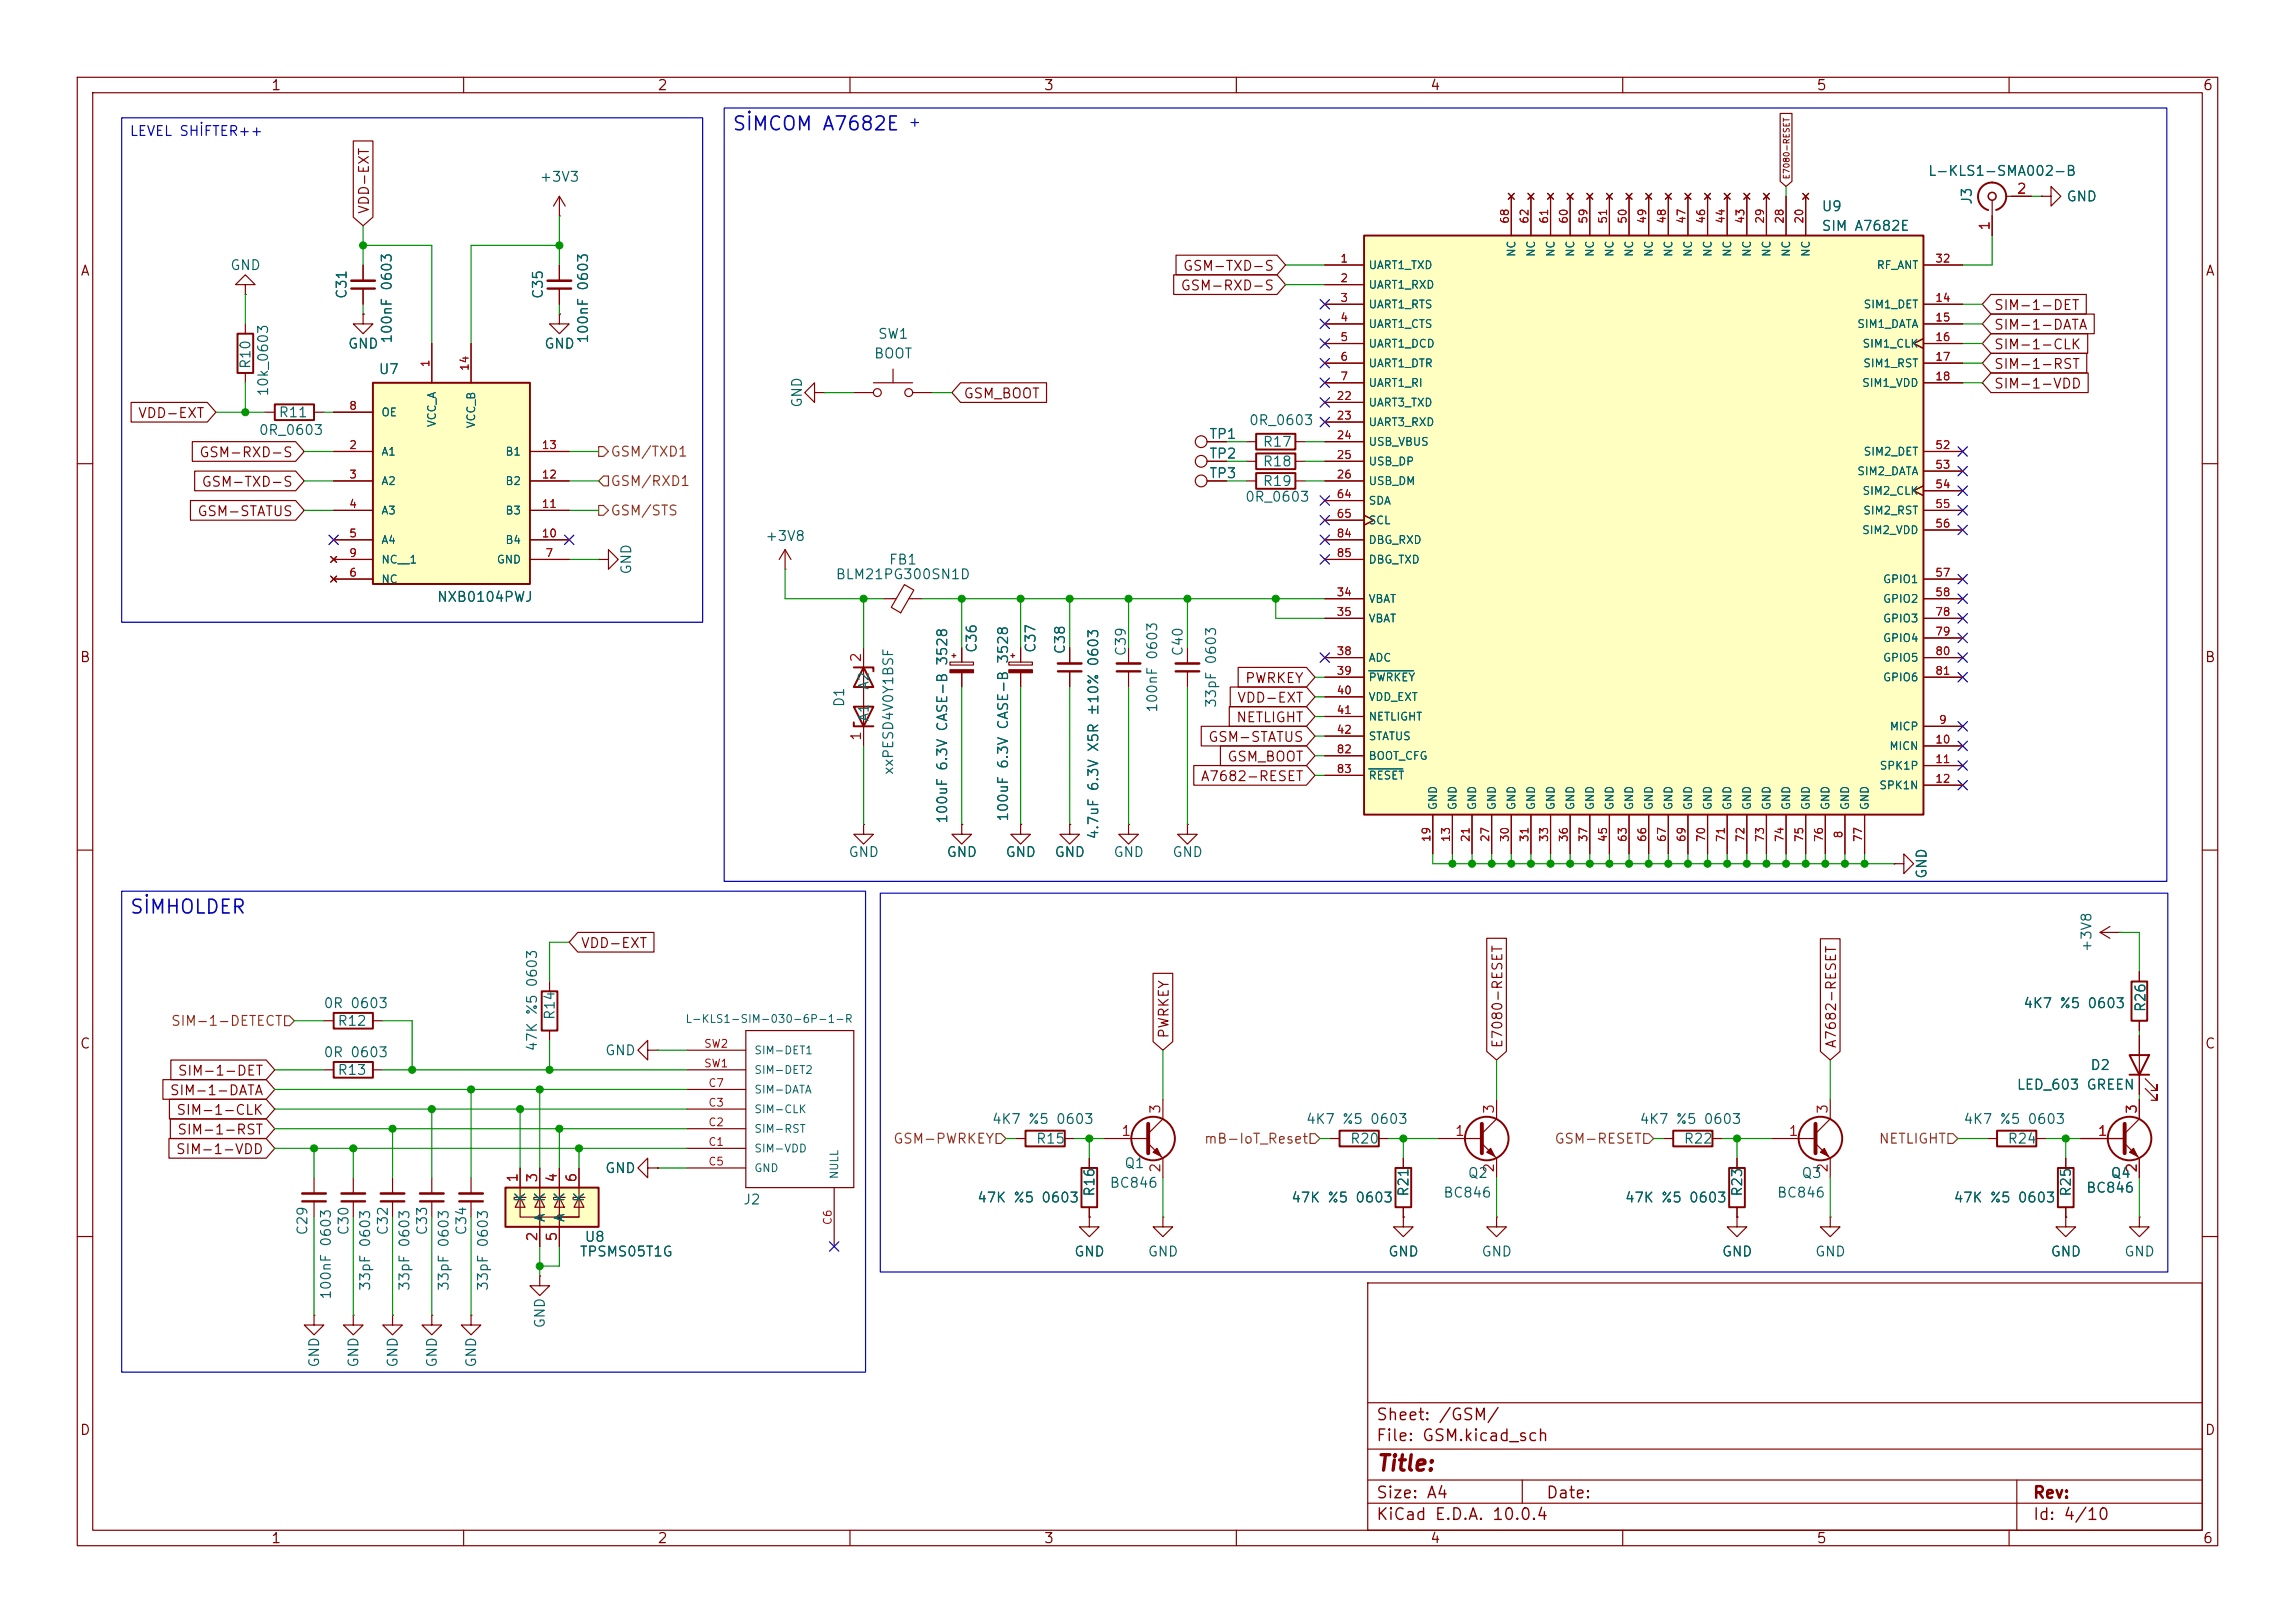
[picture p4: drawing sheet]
<svg xmlns="http://www.w3.org/2000/svg" width="297mm" height="210mm" viewBox="0 0 297 210" stroke-linecap="round" stroke-linejoin="round" font-family="sans-serif">
<defs><g id="words">
<text font-size="2" fill="#840000" x="178" y="190.8">Title:</text>
<g font-size="1.8" fill="#0000c2">
<text x="94.7" y="17.3">SİMCOM A7682E</text>
<text x="16.7" y="118.7">SİMHOLDER</text>
</g>
<g font-size="1.5" fill="#840000">
<text x="178" y="184.2">Sheet: /GSM/</text>
<text x="178" y="186.9">File: GSM.kicad_sch</text>
<text x="178" y="197.1">KiCad E.D.A. 10.0.4</text>
<text x="178" y="194.3">Size: A4</text>
<text x="200" y="194.3">Date:</text>
<text x="263" y="194.3">Rev:</text>
<text x="263" y="197.1">Id: 4/10</text>
</g>
<g font-size="1.3" fill="#840000">
<text x="35" y="12">1</text>
<text x="85" y="12">2</text>
<text x="135" y="12">3</text>
<text x="185" y="12">4</text>
<text x="235" y="12">5</text>
<text x="285" y="12">6</text>
<text x="48.1" y="27.8" transform="rotate(-90 48.1 27.8)">VDD-EXT</text>
<text x="10.3" y="36">A</text>
<text x="153" y="35.4">GSM-TXD-S</text>
<text x="285.3" y="36">A</text>
<text x="152.7" y="37.9">GSM-RXD-S</text>
<text x="258" y="40.4">SIM-1-DET</text>
<text x="258" y="43">SIM-1-DATA</text>
<text x="258" y="45.5">SIM-1-CLK</text>
<text x="124.6" y="51.9">GSM_BOOT</text>
<text x="258" y="50.6">SIM-1-VDD</text>
<text x="258" y="48.1">SIM-1-RST</text>
<text x="17.8" y="54.4">VDD-EXT</text>
<text x="25.7" y="59.5">GSM-RXD-S</text>
<text x="26" y="63.3">GSM-TXD-S</text>
<text x="25.5" y="67.1">GSM-STATUS</text>
<text x="10.3" y="86">B</text>
<text x="161" y="88.7">PWRKEY</text>
<text x="285.3" y="86">B</text>
<text x="159.9" y="93.8">NETLIGHT</text>
<text x="160" y="91.2">VDD-EXT</text>
<text x="155.3" y="101.4">A7682-RESET</text>
<text x="156.3" y="96.3">GSM-STATUS</text>
<text x="158.8" y="98.9">GSM_BOOT</text>
<text x="75.1" y="123">VDD-EXT</text>
<text x="10.3" y="136">C</text>
<text x="151.6" y="134.5" transform="rotate(-90 151.6 134.5)">PWRKEY</text>
<text x="194.7" y="135.7" transform="rotate(-90 194.7 135.7)">E7080-RESET</text>
<text x="237.9" y="135.7" transform="rotate(-90 237.9 135.7)">A7682-RESET</text>
<text x="285.3" y="136">C</text>
<text x="21.9" y="142">SIM-1-DATA</text>
<text x="22.9" y="139.5">SIM-1-DET</text>
<text x="22.7" y="149.7">SIM-1-VDD</text>
<text x="22.7" y="144.6">SIM-1-CLK</text>
<text x="22.9" y="147.1">SIM-1-RST</text>
<text x="10.3" y="186">D</text>
<text x="285.3" y="186">D</text>
<text x="35" y="200">1</text>
<text x="85" y="200">2</text>
<text x="135" y="200">3</text>
<text x="185" y="200">4</text>
<text x="235" y="200">5</text>
<text x="285" y="200">6</text>
</g>
<g font-size="1.3" fill="#0000c2">
<text x="16.7" y="17.9">LEVEL SHİFTER++</text>
<text x="117.5" y="16.7">+</text>
</g>
<g font-size="1.3" fill="#006464">
<text x="69.7" y="23.8">+3V3</text>
<text x="249.4" y="23.1">L-KLS1-SMA002-B</text>
<text x="235.7" y="27.6">U9</text>
<text x="255.5" y="26.6" transform="rotate(-90 255.5 26.6)">J3</text>
<text x="267.3" y="26.4">GND</text>
<text x="29.7" y="35.3">GND</text>
<text x="235.7" y="30.2">SIM A7682E</text>
<text x="45.2" y="38.8" transform="rotate(-90 45.2 38.8)">C31</text>
<text x="70.6" y="38.8" transform="rotate(-90 70.6 38.8)">C35</text>
<text x="32.7" y="47.8" transform="rotate(-90 32.7 47.8)">R10</text>
<text x="45" y="45.4">GND</text>
<text x="51" y="44.5" transform="rotate(-90 51 44.5)">100nF 0603</text>
<text x="70.4" y="45.4">GND</text>
<text x="76.4" y="44.5" transform="rotate(-90 76.4 44.5)">100nF 0603</text>
<text x="113" y="46.7">BOOT</text>
<text x="113.5" y="44.2">SW1</text>
<text x="35" y="51.4" transform="rotate(-90 35 51.4)">10k_0603</text>
<text x="48.9" y="48.7">U7</text>
<text x="104.1" y="52.8" transform="rotate(-90 104.1 52.8)">GND</text>
<text x="33.4" y="56.6">0R_0603</text>
<text x="36" y="54.3">R11</text>
<text x="156.4" y="59.6">TP2</text>
<text x="156.4" y="57.1">TP1</text>
<text x="161.6" y="55.3">0R_0603</text>
<text x="163.3" y="58.1">R17</text>
<text x="156.4" y="62.2">TP3</text>
<text x="161" y="65.2">0R_0603</text>
<text x="163.3" y="63.2">R19</text>
<text x="163.3" y="60.7">R18</text>
<text x="99" y="70.3">+3V8</text>
<text x="82" y="74.4" transform="rotate(-90 82 74.4)">GND</text>
<text x="108.1" y="75.3">BLM21PG300SN1D</text>
<text x="115" y="73.4">FB1</text>
<text x="56.5" y="78.2">NXB0104PWJ</text>
<text x="112.7" y="89.4" transform="rotate(-90 112.7 89.4)">A2</text>
<text x="126.7" y="84.6" transform="rotate(-90 126.7 84.6)">C36</text>
<text x="130.8" y="86" transform="rotate(-90 130.8 86)">3528</text>
<text x="134.3" y="84.6" transform="rotate(-90 134.3 84.6)">C37</text>
<text x="138.1" y="84.8" transform="rotate(-90 138.1 84.8)">C38</text>
<text x="146" y="85" transform="rotate(-90 146 85)">C39</text>
<text x="153.4" y="85" transform="rotate(-90 153.4 85)">C40</text>
<text x="109.6" y="91.6" transform="rotate(-90 109.6 91.6)">D1</text>
<text x="112.7" y="93.5" transform="rotate(-90 112.7 93.5)">A1</text>
<text x="150.1" y="92.3" transform="rotate(-90 150.1 92.3)">100nF 0603</text>
<text x="157.7" y="91.7" transform="rotate(-90 157.7 91.7)">33pF 0603</text>
<text x="115.9" y="100.4" transform="rotate(-90 115.9 100.4)">xxPESD4V0Y1BSF</text>
<text x="122.9" y="106.7" transform="rotate(-90 122.9 106.7)">100uF 6.3V CASE-B 3528</text>
<text x="130.8" y="106.4" transform="rotate(-90 130.8 106.4)">100uF 6.3V CASE-B</text>
<text x="109.7" y="111.2">GND</text>
<text x="122.4" y="111.2">GND</text>
<text x="130" y="111.2">GND</text>
<text x="136.4" y="111.2">GND</text>
<text x="142.4" y="108.7" transform="rotate(-90 142.4 108.7)">4.7uF 6.3V X5R ±10% 0603</text>
<text x="144" y="111.2">GND</text>
<text x="151.6" y="111.2">GND</text>
<text x="249.6" y="113.8" transform="rotate(-90 249.6 113.8)">GND</text>
<text x="271" y="123.3" transform="rotate(-90 271 123.3)">+3V8</text>
<text x="41.8" y="130.8">0R 0603</text>
<text x="261.8" y="130.8">4K7 %5 0603</text>
<text x="278" y="131.1" transform="rotate(-90 278 131.1)">R26</text>
<text x="41.8" y="137.1">0R 0603</text>
<text x="43.6" y="133.1">R12</text>
<text x="69.8" y="136.1" transform="rotate(-90 69.8 136.1)">47K %5 0603</text>
<text x="72.1" y="132.1" transform="rotate(-90 72.1 132.1)">R14</text>
<text x="78.2" y="136.9">GND</text>
<text x="43.6" y="139.4">R13</text>
<text x="260.9" y="141.3">LED_603 GREEN</text>
<text x="270.4" y="138.8">D2</text>
<text x="128.3" y="145.8">4K7 %5 0603</text>
<text x="134" y="148.3">R15</text>
<text x="168.9" y="145.8">4K7 %5 0603</text>
<text x="174.6" y="148.3">R20</text>
<text x="212.1" y="145.8">4K7 %5 0603</text>
<text x="217.8" y="148.3">R22</text>
<text x="254" y="145.8">4K7 %5 0603</text>
<text x="259.7" y="148.3">R24</text>
<text x="68.3" y="155.7" transform="rotate(-90 68.3 155.7)">K</text>
<text x="70.8" y="155.7" transform="rotate(-90 70.8 155.7)">K</text>
<text x="73.4" y="155.7" transform="rotate(-90 73.4 155.7)">K</text>
<text x="75.9" y="155.7" transform="rotate(-90 75.9 155.7)">K</text>
<text x="78.2" y="152.1">GND</text>
<text x="126.4" y="155.9">47K %5 0603</text>
<text x="141.9" y="154.9" transform="rotate(-90 141.9 154.9)">R16</text>
<text x="143.5" y="154">BC846</text>
<text x="145.4" y="151.5">Q1</text>
<text x="167" y="155.9">47K %5 0603</text>
<text x="182.6" y="154.9" transform="rotate(-90 182.6 154.9)">R21</text>
<text x="186.7" y="155.3">BC846</text>
<text x="189.9" y="152.7">Q2</text>
<text x="210.2" y="155.9">47K %5 0603</text>
<text x="225.8" y="154.9" transform="rotate(-90 225.8 154.9)">R23</text>
<text x="229.9" y="155.3">BC846</text>
<text x="233.1" y="152.7">Q3</text>
<text x="252.7" y="155.9">47K %5 0603</text>
<text x="268.3" y="154.9" transform="rotate(-90 268.3 154.9)">R25</text>
<text x="269.9" y="154.6">BC846</text>
<text x="273.1" y="152.7">Q4</text>
<text x="40.1" y="159.9" transform="rotate(-90 40.1 159.9)">C29</text>
<text x="45.4" y="159.9" transform="rotate(-90 45.4 159.9)">C30</text>
<text x="50.5" y="159.9" transform="rotate(-90 50.5 159.9)">C32</text>
<text x="55.6" y="159.9" transform="rotate(-90 55.6 159.9)">C33</text>
<text x="60.7" y="159.9" transform="rotate(-90 60.7 159.9)">C34</text>
<text x="70.8" y="158.2" transform="rotate(-90 70.8 158.2)">A</text>
<text x="73.4" y="158.2" transform="rotate(-90 73.4 158.2)">A</text>
<text x="75.6" y="161">U8</text>
<text x="96.1" y="156.2">J2</text>
<text x="48.2" y="167.1" transform="rotate(-90 48.2 167.1)">33pF 0603</text>
<text x="53.3" y="167.1" transform="rotate(-90 53.3 167.1)">33pF 0603</text>
<text x="58.4" y="167.1" transform="rotate(-90 58.4 167.1)">33pF 0603</text>
<text x="63.5" y="167.1" transform="rotate(-90 63.5 167.1)">33pF 0603</text>
<text x="74.9" y="162.9">TPSMS05T1G</text>
<text x="138.9" y="162.9">GND</text>
<text x="148.5" y="162.9">GND</text>
<text x="179.6" y="162.9">GND</text>
<text x="191.6" y="162.9">GND</text>
<text x="222.8" y="162.9">GND</text>
<text x="234.8" y="162.9">GND</text>
<text x="265.3" y="162.9">GND</text>
<text x="274.8" y="162.9">GND</text>
<text x="43.1" y="168.2" transform="rotate(-90 43.1 168.2)">100nF 0603</text>
<text x="70.8" y="172" transform="rotate(-90 70.8 172)">GND</text>
<text x="41.6" y="177" transform="rotate(-90 41.6 177)">GND</text>
<text x="46.7" y="177" transform="rotate(-90 46.7 177)">GND</text>
<text x="51.8" y="177" transform="rotate(-90 51.8 177)">GND</text>
<text x="56.9" y="177" transform="rotate(-90 56.9 177)">GND</text>
<text x="61.9" y="177" transform="rotate(-90 61.9 177)">GND</text>
</g>
<g font-size="1.3" fill="#a90000">
<text x="257.8" y="29.9" transform="rotate(-90 257.8 29.9)">1</text>
<text x="260.9" y="25.4">2</text>
<text x="111.7" y="85.8" transform="rotate(-90 111.7 85.8)">2</text>
<text x="111.7" y="96" transform="rotate(-90 111.7 96)">1</text>
<text x="145" y="147.3">1</text>
<text x="150.5" y="144.2" transform="rotate(-90 150.5 144.2)">3</text>
<text x="188.2" y="147.3">1</text>
<text x="193.6" y="144.2" transform="rotate(-90 193.6 144.2)">3</text>
<text x="231.4" y="147.3">1</text>
<text x="236.8" y="144.2" transform="rotate(-90 236.8 144.2)">3</text>
<text x="271.4" y="147.3">1</text>
<text x="276.8" y="144.2" transform="rotate(-90 276.8 144.2)">3</text>
<text x="67.3" y="153.1" transform="rotate(-90 67.3 153.1)">1</text>
<text x="69.8" y="153.1" transform="rotate(-90 69.8 153.1)">3</text>
<text x="72.4" y="153.1" transform="rotate(-90 72.4 153.1)">4</text>
<text x="74.9" y="153.1" transform="rotate(-90 74.9 153.1)">6</text>
<text x="150.5" y="151.8" transform="rotate(-90 150.5 151.8)">2</text>
<text x="193.6" y="151.8" transform="rotate(-90 193.6 151.8)">2</text>
<text x="236.8" y="151.8" transform="rotate(-90 236.8 151.8)">2</text>
<text x="276.8" y="151.8" transform="rotate(-90 276.8 151.8)">2</text>
<text x="69.8" y="160.7" transform="rotate(-90 69.8 160.7)">2</text>
<text x="72.4" y="160.7" transform="rotate(-90 72.4 160.7)">5</text>
</g>
<g font-size="1.3" fill="#725600">
<text x="78.9" y="59.4">GSM/TXD1</text>
<text x="78.9" y="63.2">GSM/RXD1</text>
<text x="78.9" y="67">GSM/STS</text>
<text x="22" y="133.1">SIM-1-DETECT</text>
<text x="115.5" y="148.3">GSM-PWRKEY</text>
<text x="155.7" y="148.3">mB-IoT_Reset</text>
<text x="201.1" y="148.3">GSM-RESET</text>
<text x="243.1" y="148.3">NETLIGHT</text>
</g>
<g font-size="1" fill="#a90000">
<text x="195.5" y="29" transform="rotate(-90 195.5 29)">68</text>
<text x="198" y="29" transform="rotate(-90 198 29)">62</text>
<text x="200.6" y="29" transform="rotate(-90 200.6 29)">61</text>
<text x="203.1" y="29" transform="rotate(-90 203.1 29)">60</text>
<text x="205.7" y="29" transform="rotate(-90 205.7 29)">59</text>
<text x="208.2" y="29" transform="rotate(-90 208.2 29)">51</text>
<text x="210.7" y="29" transform="rotate(-90 210.7 29)">50</text>
<text x="213.3" y="29" transform="rotate(-90 213.3 29)">49</text>
<text x="215.8" y="29" transform="rotate(-90 215.8 29)">48</text>
<text x="218.4" y="29" transform="rotate(-90 218.4 29)">47</text>
<text x="220.9" y="29" transform="rotate(-90 220.9 29)">46</text>
<text x="223.4" y="29" transform="rotate(-90 223.4 29)">44</text>
<text x="226" y="29" transform="rotate(-90 226 29)">43</text>
<text x="228.5" y="29" transform="rotate(-90 228.5 29)">29</text>
<text x="231.1" y="29" transform="rotate(-90 231.1 29)">28</text>
<text x="233.6" y="29" transform="rotate(-90 233.6 29)">20</text>
<text x="173.4" y="34.2">1</text>
<text x="250.4" y="34.2">32</text>
<text x="173.4" y="36.8">2</text>
<text x="173.4" y="39.3">3</text>
<text x="173.4" y="41.8">4</text>
<text x="250.4" y="39.3">14</text>
<text x="250.4" y="41.8">15</text>
<text x="55.8" y="47.6" transform="rotate(-90 55.8 47.6)">1</text>
<text x="173.4" y="44.4">5</text>
<text x="173.4" y="46.9">6</text>
<text x="250.4" y="44.4">16</text>
<text x="250.4" y="46.9">17</text>
<text x="45.1" y="53.3">8</text>
<text x="60.9" y="48.1" transform="rotate(-90 60.9 48.1)">14</text>
<text x="172.9" y="52">22</text>
<text x="173.4" y="49.5">7</text>
<text x="250.4" y="49.5">18</text>
<text x="45.1" y="58.3">2</text>
<text x="70" y="58.3">13</text>
<text x="172.9" y="54.5">23</text>
<text x="172.9" y="57.1">24</text>
<text x="172.9" y="59.6">25</text>
<text x="250.4" y="58.3">52</text>
<text x="45.1" y="62.2">3</text>
<text x="45.1" y="66">4</text>
<text x="70" y="66">11</text>
<text x="70" y="62.2">12</text>
<text x="172.9" y="62.2">26</text>
<text x="172.9" y="64.7">64</text>
<text x="250.4" y="60.9">53</text>
<text x="250.4" y="63.4">54</text>
<text x="250.4" y="66">55</text>
<text x="45.1" y="69.8">5</text>
<text x="70" y="69.8">10</text>
<text x="172.9" y="67.2">65</text>
<text x="172.9" y="69.8">84</text>
<text x="250.4" y="68.5">56</text>
<text x="45.1" y="74.9">6</text>
<text x="45.1" y="72.3">9</text>
<text x="70.5" y="72.3">7</text>
<text x="172.9" y="77.4">34</text>
<text x="172.9" y="72.3">85</text>
<text x="250.4" y="74.9">57</text>
<text x="250.4" y="77.4">58</text>
<text x="172.9" y="79.9">35</text>
<text x="250.4" y="79.9">78</text>
<text x="250.4" y="82.5">79</text>
<text x="172.9" y="85">38</text>
<text x="172.9" y="87.6">39</text>
<text x="250.4" y="85">80</text>
<text x="250.4" y="87.6">81</text>
<text x="172.9" y="90.1">40</text>
<text x="172.9" y="92.6">41</text>
<text x="172.9" y="95.2">42</text>
<text x="250.8" y="93.9">9</text>
<text x="172.9" y="97.7">82</text>
<text x="172.9" y="100.3">83</text>
<text x="250.4" y="96.4">10</text>
<text x="250.4" y="99">11</text>
<text x="250.4" y="101.5">12</text>
<text x="185.3" y="109" transform="rotate(-90 185.3 109)">19</text>
<text x="187.9" y="109" transform="rotate(-90 187.9 109)">13</text>
<text x="190.4" y="109" transform="rotate(-90 190.4 109)">21</text>
<text x="193" y="109" transform="rotate(-90 193 109)">27</text>
<text x="195.5" y="109" transform="rotate(-90 195.5 109)">30</text>
<text x="198" y="109" transform="rotate(-90 198 109)">31</text>
<text x="200.6" y="109" transform="rotate(-90 200.6 109)">33</text>
<text x="203.1" y="109" transform="rotate(-90 203.1 109)">36</text>
<text x="205.7" y="109" transform="rotate(-90 205.7 109)">37</text>
<text x="208.2" y="109" transform="rotate(-90 208.2 109)">45</text>
<text x="210.7" y="109" transform="rotate(-90 210.7 109)">63</text>
<text x="213.3" y="109" transform="rotate(-90 213.3 109)">66</text>
<text x="215.8" y="109" transform="rotate(-90 215.8 109)">67</text>
<text x="218.4" y="109" transform="rotate(-90 218.4 109)">69</text>
<text x="220.9" y="109" transform="rotate(-90 220.9 109)">70</text>
<text x="223.4" y="109" transform="rotate(-90 223.4 109)">71</text>
<text x="226" y="109" transform="rotate(-90 226 109)">72</text>
<text x="228.5" y="109" transform="rotate(-90 228.5 109)">73</text>
<text x="231.1" y="109" transform="rotate(-90 231.1 109)">74</text>
<text x="233.6" y="109" transform="rotate(-90 233.6 109)">75</text>
<text x="236.1" y="109" transform="rotate(-90 236.1 109)">76</text>
<text x="238.7" y="108.6" transform="rotate(-90 238.7 108.6)">8</text>
<text x="241.2" y="109" transform="rotate(-90 241.2 109)">77</text>
<text x="91" y="135.8">SW2</text>
<text x="91" y="138.4">SW1</text>
<text x="91.6" y="143.4">C3</text>
<text x="91.6" y="140.9">C7</text>
<text x="91.6" y="148.5">C1</text>
<text x="91.6" y="146">C2</text>
<text x="91.6" y="151.1">C5</text>
<text x="107.9" y="158.6" transform="rotate(-90 107.9 158.6)">C6</text>
</g>
<g font-size="1" fill="#006464">
<text x="177" y="35.1">UART1_TXD</text>
<text x="196.4" y="33.3" transform="rotate(-90 196.4 33.3)">NC</text>
<text x="198.9" y="33.3" transform="rotate(-90 198.9 33.3)">NC</text>
<text x="201.4" y="33.3" transform="rotate(-90 201.4 33.3)">NC</text>
<text x="204" y="33.3" transform="rotate(-90 204 33.3)">NC</text>
<text x="206.5" y="33.3" transform="rotate(-90 206.5 33.3)">NC</text>
<text x="209.1" y="33.3" transform="rotate(-90 209.1 33.3)">NC</text>
<text x="211.6" y="33.3" transform="rotate(-90 211.6 33.3)">NC</text>
<text x="214.1" y="33.3" transform="rotate(-90 214.1 33.3)">NC</text>
<text x="216.7" y="33.3" transform="rotate(-90 216.7 33.3)">NC</text>
<text x="219.2" y="33.3" transform="rotate(-90 219.2 33.3)">NC</text>
<text x="221.8" y="33.3" transform="rotate(-90 221.8 33.3)">NC</text>
<text x="224.3" y="33.3" transform="rotate(-90 224.3 33.3)">NC</text>
<text x="226.8" y="33.3" transform="rotate(-90 226.8 33.3)">NC</text>
<text x="229.4" y="33.3" transform="rotate(-90 229.4 33.3)">NC</text>
<text x="231.9" y="33.3" transform="rotate(-90 231.9 33.3)">NC</text>
<text x="234.5" y="33.3" transform="rotate(-90 234.5 33.3)">NC</text>
<text x="242.8" y="35.1">RF_ANT</text>
<text x="177" y="37.6">UART1_RXD</text>
<text x="177" y="40.1">UART1_RTS</text>
<text x="241.1" y="40.1">SIM1_DET</text>
<text x="177" y="42.7">UART1_CTS</text>
<text x="177" y="45.2">UART1_DCD</text>
<text x="177" y="47.8">UART1_DTR</text>
<text x="240.3" y="42.7">SIM1_DATA</text>
<text x="240.9" y="45.2">SIM1_CLK</text>
<text x="241" y="47.8">SIM1_RST</text>
<text x="177" y="50.3">UART1_RI</text>
<text x="177" y="52.8">UART3_TXD</text>
<text x="240.9" y="50.3">SIM1_VDD</text>
<text x="49.3" y="59.2">A1</text>
<text x="49.3" y="54.1">OE</text>
<text x="56.7" y="55.3" transform="rotate(-90 56.7 55.3)">VCC_A</text>
<text x="61.7" y="55.5" transform="rotate(-90 61.7 55.5)">VCC_B</text>
<text x="65.3" y="59.2">B1</text>
<text x="177" y="55.4">UART3_RXD</text>
<text x="177" y="57.9">USB_VBUS</text>
<text x="241.1" y="59.2">SIM2_DET</text>
<text x="49.3" y="63">A2</text>
<text x="65.3" y="63">B2</text>
<text x="177" y="60.5">USB_DP</text>
<text x="177" y="63">USB_DM</text>
<text x="177" y="65.5">SDA</text>
<text x="240.3" y="61.7">SIM2_DATA</text>
<text x="240.9" y="64.3">SIM2_CLK</text>
<text x="49.3" y="66.8">A3</text>
<text x="49.3" y="70.6">A4</text>
<text x="65.3" y="70.6">B4</text>
<text x="65.3" y="66.8">B3</text>
<text x="177" y="68.1">SCL</text>
<text x="177" y="70.6">DBG_RXD</text>
<text x="240.9" y="69.4">SIM2_VDD</text>
<text x="241" y="66.8">SIM2_RST</text>
<text x="49.3" y="75.7">NC</text>
<text x="49.3" y="73.2">NC__1</text>
<text x="64.2" y="73.2">GND</text>
<text x="177" y="73.2">DBG_TXD</text>
<text x="243.6" y="75.7">GPIO1</text>
<text x="177" y="78.2">VBAT</text>
<text x="177" y="80.8">VBAT</text>
<text x="243.6" y="78.2">GPIO2</text>
<text x="243.6" y="80.8">GPIO3</text>
<text x="243.6" y="83.3">GPIO4</text>
<text x="177" y="85.9">ADC</text>
<text x="177" y="88.4">PWRKEY</text>
<text x="243.6" y="85.9">GPIO5</text>
<text x="243.6" y="88.4">GPIO6</text>
<text x="177" y="90.9">VDD_EXT</text>
<text x="177" y="93.5">NETLIGHT</text>
<text x="244.5" y="94.8">MICP</text>
<text x="177" y="96">STATUS</text>
<text x="177" y="98.6">BOOT_CFG</text>
<text x="177" y="101.1">RESET</text>
<text x="243.2" y="99.8">SPK1P</text>
<text x="244.4" y="97.3">MICN</text>
<text x="186.2" y="104.9" transform="rotate(-90 186.2 104.9)">GND</text>
<text x="188.7" y="104.9" transform="rotate(-90 188.7 104.9)">GND</text>
<text x="191.3" y="104.9" transform="rotate(-90 191.3 104.9)">GND</text>
<text x="193.8" y="104.9" transform="rotate(-90 193.8 104.9)">GND</text>
<text x="196.4" y="104.9" transform="rotate(-90 196.4 104.9)">GND</text>
<text x="198.9" y="104.9" transform="rotate(-90 198.9 104.9)">GND</text>
<text x="201.4" y="104.9" transform="rotate(-90 201.4 104.9)">GND</text>
<text x="204" y="104.9" transform="rotate(-90 204 104.9)">GND</text>
<text x="206.5" y="104.9" transform="rotate(-90 206.5 104.9)">GND</text>
<text x="209.1" y="104.9" transform="rotate(-90 209.1 104.9)">GND</text>
<text x="211.6" y="104.9" transform="rotate(-90 211.6 104.9)">GND</text>
<text x="214.1" y="104.9" transform="rotate(-90 214.1 104.9)">GND</text>
<text x="216.7" y="104.9" transform="rotate(-90 216.7 104.9)">GND</text>
<text x="219.2" y="104.9" transform="rotate(-90 219.2 104.9)">GND</text>
<text x="221.8" y="104.9" transform="rotate(-90 221.8 104.9)">GND</text>
<text x="224.3" y="104.9" transform="rotate(-90 224.3 104.9)">GND</text>
<text x="226.8" y="104.9" transform="rotate(-90 226.8 104.9)">GND</text>
<text x="229.4" y="104.9" transform="rotate(-90 229.4 104.9)">GND</text>
<text x="231.9" y="104.9" transform="rotate(-90 231.9 104.9)">GND</text>
<text x="234.5" y="104.9" transform="rotate(-90 234.5 104.9)">GND</text>
<text x="237" y="104.9" transform="rotate(-90 237 104.9)">GND</text>
<text x="239.5" y="104.9" transform="rotate(-90 239.5 104.9)">GND</text>
<text x="242.1" y="104.9" transform="rotate(-90 242.1 104.9)">GND</text>
<text x="243.1" y="102.4">SPK1N</text>
<text x="88.6" y="132.6">L-KLS1-SIM-030-6P-1-R</text>
<text x="97.5" y="136.7">SIM-DET1</text>
<text x="97.5" y="141.7">SIM-DATA</text>
<text x="97.5" y="139.2">SIM-DET2</text>
<text x="97.5" y="149.4">SIM-VDD</text>
<text x="97.5" y="146.8">SIM-RST</text>
<text x="97.5" y="144.3">SIM-CLK</text>
<text x="97.5" y="151.9">GND</text>
<text x="108.7" y="152.7" transform="rotate(-90 108.7 152.7)">NULL</text>
</g>
<text font-size=".8" fill="#840000" x="231.8" y="23.3" transform="rotate(-90 231.8 23.3)">E7080-RESET</text>
</g></defs>
<g fill="none" stroke="#840000" stroke-width=".15">
<path d="M10 10h277v190h-277zM12 12h273v186h-273zM60 10v2M110 10v2M160 10v2M210 10v2M260 10v2M31.7 36.8h1.3l-1.3-1.2-1.2 1.2h1.2v1.3M31.7 38.1h.1M47 34.3v2M47 37.3v2.1M31.7 41.9v1.3"/>
<path d="M31.7 48.3v1.2M34.3 53.3h1.3M40.6 53.3h1.3M10 60h2M285 60h2M10 110h2M138.4 106.7v1.3h1.3l-1.3 1.2-1.2-1.2h1.2M138.4 106.7h.1M285 110h2M10 160h2M177 166h108v32h-108zM285 160h2"/>
<path d="M60 198v2M110 198v2M160 198v2M177 194.5h108M177 191.5h108M177 187.5h108M177 181.5h108M197 191.5v3M210 198v2M260 198v2M261 191.5v6.5"/>
</g>
<path d="M45.5 37.3h3" fill="none" stroke="#840000" stroke-width=".3"/>
<path d="M45.5 36.3h3" fill="none" stroke="#840000" stroke-width=".33"/>
<path d="M30.7 43.2h2.1v5.1h-2.1zM35.6 52.3h5v2.1h-5z" fill="none" stroke="#840000" stroke-width=".25"/>
<path d="M48.3 49.5h20.3v26.1h-20.3z" fill="#ffffc2"/>
<g fill="none" stroke="#840000" stroke-width=".25">
<path d="M48.3 49.5h20.3v26.1h-20.3zM110.5 91.4h2.5l-1.2 2.6zM110.5 93.5v.5h2.5M110.5 86.4h2.5v.5M111.8 86.4l1.2 2.5h-2.5zM275.6 136.5h2.5l-1.2 2.6zM275.6 139.1h2.5M275.8 127h2.1v5.1h-2.1zM132.7 146.3h5.1v2h-5.1zM140 151.1h2v5.1h-2zM173.4 146.3h5v2h-5zM180.6 151.1h2v5.1h-2z"/>
<path d="M258.4 146.3h5.1v2h-5.1zM266.3 151.1h2.1v5.1h-2.1z"/>
<circle cx="149.2" cy="147.3" r="2.82"/>
<circle cx="275.6" cy="147.3" r="2.82"/>
</g>
<g fill="none" stroke="#840000" stroke-width=".15">
<path d="M72.4 27.9h.1M72.4 25.4l-.8 1.3M72.4 25.4l.8 1.3M72.4 25.4v2.5M72.4 34.3v2M72.4 37.3v2.1M43.2 58.4h5.1M43.2 53.3h5.1M47 40.6v1.3h1.3l-1.3 1.3-1.3-1.3h1.3M47 40.6h.1M55.9 44.5v5M61 44.5v5"/>
<path d="M68.6 58.4h5.1M72.4 40.6v1.3h1.3l-1.3 1.3-1.3-1.3h1.3M72.4 40.6h.1M105.4 50.8v-1.3l-1.3 1.3 1.3 1.3v-1.3h1.3M106.7 50.8h.1M110.5 50.8h2.5M113 49.5h5.1M115.6 47.8v1.7M118.1 50.8h2.5M42.8 74.5l.8 .8M42.8 72l.8 .8M43.2 62.2h5.1"/>
<path d="M43.2 66h5.1M43.2 69.9h5.1M43.2 74.9h5.1M43.2 72.4h5.1M43.6 74.5l-.8 .8M43.6 72l-.8 .8M68.6 62.2h5.1M68.6 66h5.1M68.6 69.9h5.1M68.6 72.4h5.1M77.5 72.4h1.2v-1.3l1.3 1.3-1.3 1.3v-1.3M77.5 72.4h.1"/>
<path d="M101.6 73.7h.1M101.6 71.1l-.8 1.3M101.6 71.1l.8 1.3M101.6 71.1v2.6M114.3 77.5h1.7M117 75.6l1.3 .8-1.7 2.9-1.3-.7zM117.6 77.5h1.8M111.8 83.8v12.7M153.7 83.8v2.1M153.7 86.9v2M132.1 106.7v1.3h1.2l-1.2 1.2-1.3-1.2h1.3M132.1 106.7h.1"/>
<path d="M153.7 106.7v1.3h1.2l-1.2 1.2-1.3-1.2h1.3M153.7 106.7h.1M273 119.9l-1.2 .8M83.8 135.9v-1.3l-1.3 1.3 1.3 1.3v-1.3h1.3M85.1 135.9h.1M88.9 138.4h7.6M88.9 135.9h7.6M96.5 133.4h14v20.3h-14zM271.8 120.7l1.2 .7M271.8 120.7h2.5M274.3 120.7h.1M276.9 125.7v1.3"/>
<path d="M276.9 132.1v1.3M276.9 134v7.6M277.6 139.6l1.5 1.5v-.8v.8h-.7M55.9 152.4v2M55.9 155.4v2.1M61 152.4v2M61 155.4v2.1M83.8 151.1v-1.2l-1.3 1.2 1.3 1.3v-1.3h1.3M85.1 151.1h.1M88.9 148.6h7.6M88.9 146.1h7.6M88.9 143.5h7.6"/>
<path d="M88.9 151.1h7.6M88.9 141h7.6M107.9 153.7v7.6M131.4 147.3h1.3M137.8 147.3h1.3M141 157.5v1.3h1.2l-1.2 1.2-1.3-1.2h1.3M141 157.5h.1M141 149.9v1.2M141 156.2v1.3M142.9 147.3h5.7M148.6 148l1.9 1.9v2.5M150.5 157.5v1.3h1.3l-1.3 1.2-1.3-1.2h1.3"/>
<path d="M150.5 157.5h.1M150.5 142.2v2.6l-1.9 1.9M172.1 147.3h1.3M178.4 147.3h1.3M181.6 149.9v1.2M181.6 156.2v1.3M257.2 147.3h1.2M263.5 147.3h1.3M267.3 157.5v1.3h1.3l-1.3 1.2-1.2-1.2h1.2M267.3 157.5h.1M267.3 149.9v1.2M267.3 156.2v1.3"/>
<path d="M269.2 147.3h5.8M275 148l1.9 1.9v2.5M276.9 157.5v1.3h1.2l-1.2 1.2-1.3-1.2h1.3M276.9 157.5h.1M276.9 142.2v2.6l-1.9 1.9M277.6 140.8l1.5 1.6v-.8v.8h-.7M55.9 170.2v1.3h1.2l-1.2 1.2-1.3-1.2h1.3M55.9 170.2h.1M61 170.2v1.3h1.2l-1.2 1.2-1.3-1.2h1.3M61 170.2h.1M69.8 165.1v1.3h1.3l-1.3 1.2-1.2-1.2h1.2M69.8 165.1h.1"/>
<circle cx="113.5" cy="50.8" r=".51"/>
<circle cx="117.6" cy="50.8" r=".51"/>
</g>
<path d="M70.9 37.3h3M152.1 86.9h3.1M54.4 155.4h3M59.4 155.4h3.1" fill="none" stroke="#840000" stroke-width=".3"/>
<path d="M70.9 36.3h3M152.1 85.9h3.1M54.4 154.4h3M59.4 154.4h3.1" fill="none" stroke="#840000" stroke-width=".33"/>
<path d="M148.6 145.4v3.8M275 145.4v3.8" fill="none" stroke="#840000" stroke-width=".51"/>
<g fill="#840000" stroke="#840000" stroke-width=".15">
<path d="M276.1 148.6l.5 1-1-.5z"/>
<path d="M149.2 149.1l.5-.5 .5 1z"/>
</g>
<path d="M96.5 133.4h14v20.3h-14z" fill="none" stroke="#ffffc2" stroke-width=".13"/>
<path d="M65.4 153.7h12.1v5.1h-12.1z" fill="#ffffc2"/>
<path d="M258.3 27.2a1.81 1.81 0 0 0 1-2.8 1.81 1.81 0 0 0-3 0 1.81 1.81 0 0 0 1 2.8M43.2 137.4h5.1v2h-5.1zM43.2 131.1h5.1v2h-5.1zM70.1 128.3h2v5.1h-2zM65.4 153.7h12.1v5.1h-12.1z" fill="none" stroke="#840000" stroke-width=".25"/>
<g fill="none" stroke="#840000" stroke-width=".15">
<path d="M257.8 25.9v4.6M259.6 25.4h3.3M264.2 25.4h1.2v-1.3l1.3 1.3-1.3 1.3v-1.3M264.2 25.4h.1M245.1 111.8h1.3v-1.3l1.2 1.3-1.2 1.2v-1.2M245.1 111.8h.1M41.9 138.4h1.3M41.9 132.1h1.3M48.3 138.4h1.2M48.3 132.1h1.2M71.1 127v1.3M71.1 133.4v1.2"/>
<path d="M67.3 154.9v2.6h7.6M67.3 154.9l.6 1.3h-1.2zM67.3 151.1v3.8M68.1 154.9h-1.6v.3M69.8 154.9l.7 1.3h-1.3zM69.8 151.1v10.2M70.6 154.9h-1.5v.3M72.4 154.9l.6 1.3h-1.2zM72.4 151.1v10.2M73.2 154.9h-1.6v.3M74.9 154.9v2.6h-2.5M74.9 154.9l.7 1.3h-1.3z"/>
<path d="M74.9 151.1v3.8M75.7 154.9h-1.5v.3"/>
</g>
<g fill="#840000" stroke="#840000" stroke-width=".15">
<circle cx="69.8" cy="157.5" r=".25"/>
<circle cx="72.4" cy="157.5" r=".25"/>
</g>
<circle cx="257.8" cy="25.4" r=".51" fill="none" stroke="#840000" stroke-width=".2"/>
<path d="M176.5 30.5h72.4v74.9h-72.4z" fill="#ffffc2"/>
<g fill="none" stroke="#840000" stroke-width=".25">
<path d="M176.5 30.5h72.4v74.9h-72.4zM162.6 58.7h5v2h-5zM162.6 56.1h5v2.1h-5zM162.6 61.2h5v2h-5zM216.5 146.3h5.1v2h-5.1zM223.8 151.1h2v5.1h-2z"/>
<circle cx="192.4" cy="147.3" r="2.82"/>
<circle cx="235.6" cy="147.3" r="2.82"/>
</g>
<g fill="none" stroke="#840000" stroke-width=".15">
<path d="M45.7 18.2h2.6v9.9l-1.3 1.1-1.3-1.1zM230.4 14.7h1.5v8.8l-.8 .6-.7-.6zM47 34.3v2M47 37.3v2.1M72.4 34.3v2M72.4 37.3v2.1M151.9 35.6h13.4l1.1 1.2-1.1 1.3h-13.4zM152.2 33h13.1l1.1 1.3-1.1 1.3h-13.1zM171.4 34.3h5.1M171.4 36.8h5.1M171.4 39.4h5.1M195.2 25l.8 .8"/>
<path d="M195.6 25.4v5.1M196 25l-.8 .8M197.7 25l.8 .8M198.1 25.4v5.1M198.5 25l-.8 .8M200.3 25l.7 .8M200.7 25.4v5.1M201 25l-.7 .8M202.8 25l.8 .8M203.2 25.4v5.1M203.6 25l-.8 .8M205.4 25l.7 .8"/>
<path d="M205.7 25.4v5.1M206.1 25l-.7 .8M207.9 25l.8 .8M208.3 25.4v5.1M208.7 25l-.8 .8M210.4 25l.8 .8M210.8 25.4v5.1M211.2 25l-.8 .8M213 25l.7 .8M213.4 25.4v5.1M213.7 25l-.7 .8M215.5 25l.8 .8"/>
<path d="M215.9 25.4v5.1M216.3 25l-.8 .8M218.1 25l.7 .8M218.4 25.4v5.1M218.8 25l-.7 .8M220.6 25l.8 .8M221 25.4v5.1M221.4 25l-.8 .8M223.1 25l.8 .8M223.5 25.4v5.1M223.9 25l-.8 .8M225.7 25l.7 .8"/>
<path d="M226.1 25.4v5.1M226.4 25l-.7 .8M228.2 25l.8 .8M228.6 25.4v5.1M229 25l-.8 .8M231.1 25.4v5.1M233.3 25l.8 .8M233.7 25.4v5.1M234.1 25l-.8 .8M248.9 34.3h5.1M248.9 39.4h5.1M257.7 38.1h12.3v2.5h-12.3l-1.2-1.2z"/>
<path d="M257.8 27.9v2.6M260.3 25.4h2.6M264.2 25.4h.1M17 52.1h9.8l1.1 1.2-1.1 1.3h-9.8zM24.9 57.1h13.4l1.1 1.3-1.1 1.3h-13.4zM43.2 58.4h5.1M43.2 53.3h5.1M47 40.6h.1M55.9 44.5v5M61 44.5v5M68.6 58.4h5.1M72.4 40.6h.1"/>
<path d="M124.3 49.5h11.1v2.6h-11.1l-1.1-1.3zM156.2 57.2h2.5M156.2 59.7h2.5M161.3 57.2h1.3M161.3 59.7h1.3M167.6 57.2h1.3M167.6 59.7h1.3M171.4 41.9h5.1M171.4 44.5h5.1M171.4 47h5.1M171.4 49.5h5.1M171.4 52.1h5.1"/>
<path d="M171.4 54.6h5.1M171.4 57.2h5.1M171.4 59.7h5.1M248.9 43.8l-1.3 .7 1.3 .6M248.9 41.9h5.1M248.9 44.5h5.1M248.9 47h5.1M248.9 49.5h5.1M248.9 58.4h5.1M257.7 48.3h12.5v2.5h-12.5l-1.2-1.3zM257.7 40.6h13.3v2.6h-13.3l-1.2-1.3zM257.7 43.2h12.5v2.5h-12.5l-1.2-1.2z"/>
<path d="M257.7 45.7h12.4v2.6h-12.4l-1.2-1.3zM24.6 64.8h13.7l1.1 1.2-1.1 1.3h-13.7zM25.2 61h13.1l1.1 1.2-1.1 1.3h-13.1zM42.8 74.5l.8 .8M42.8 72l.8 .8M43.2 62.2h5.1M43.2 66h5.1M43.2 74.9h5.1M43.2 69.9h5.1M43.2 72.4h5.1M43.6 74.5l-.8 .8M43.6 72l-.8 .8"/>
<path d="M68.6 62.2h5.1M68.6 66h5.1M68.6 69.9h5.1M68.6 72.4h5.1M156.2 62.2h2.5M161.3 62.2h1.3M167.6 62.2h1.3M171.4 62.2h5.1M171.4 77.5h5.1M171.4 64.8h5.1M171.4 67.3h5.1M171.4 69.9h5.1"/>
<path d="M171.4 72.4h5.1M176.5 66.7l1.3 .6-1.3 .6M248.9 62.9l-1.3 .6 1.3 .6M248.9 77.5h5.1M248.9 61h5.1M248.9 63.5h5.1M248.9 66h5.1M248.9 68.6h5.1M248.9 74.9h5.1M122.9 85.7h3.1v.4h-3.1zM123.2 84.8h.5M123.4 84.6v.5"/>
<path d="M124.5 83.8v1.9M124.5 87v1.9M130.6 85.7h3v.4h-3zM130.8 84.8h.5M131.1 84.6v.5M132.1 83.8v1.9M132.1 87v1.9M138.4 83.8v2.1M138.4 86.9v2M146 83.8v2.1M146 86.9v2M154.5 99.1h14.6l1.1 1.2-1.1 1.3h-14.6z"/>
<path d="M155.5 94h13.6l1.1 1.3-1.1 1.2h-13.6zM157.9 96.5h11.2l1.1 1.3-1.1 1.3h-11.2zM159.1 91.4h10l1.1 1.3-1.1 1.3h-10zM159.2 88.9h9.9l1.1 1.3-1.1 1.2h-9.9zM160.2 86.4h8.9l1.1 1.2-1.1 1.3h-8.9zM171.4 80h5.1M171.4 85.1h5.1M171.4 87.6h5.1M171.4 90.2h5.1M171.4 92.7h5.1M171.4 95.3h5.1M171.4 97.8h5.1"/>
<path d="M248.9 94h5.1M248.9 96.5h5.1M248.9 99.1h5.1M248.9 80h5.1M248.9 85.1h5.1M248.9 87.6h5.1M248.9 82.6h5.1M111.8 106.7v1.3h1.2l-1.2 1.2-1.3-1.2h1.3M111.8 106.7h.1M124.5 106.7v1.3h1.2l-1.2 1.2-1.3-1.2h1.3M124.5 106.7h.1M132.1 106.7h.1"/>
<path d="M138.4 106.7h.1M146 106.7v1.3h1.3l-1.3 1.2-1.2-1.2h1.2M146 106.7h.1M171.4 100.3h5.1M185.4 105.4v5.1M188 105.4v5.1M190.5 105.4v5.1M193 105.4v5.1M195.6 105.4v5.1M198.1 105.4v5.1M200.7 105.4v5.1M203.2 105.4v5.1"/>
<path d="M205.7 105.4v5.1M208.3 105.4v5.1M210.8 105.4v5.1M213.4 105.4v5.1M215.9 105.4v5.1M218.4 105.4v5.1M221 105.4v5.1M223.5 105.4v5.1M226.1 105.4v5.1M228.6 105.4v5.1M231.1 105.4v5.1M233.7 105.4v5.1"/>
<path d="M236.2 105.4v5.1M238.8 105.4v5.1M241.3 105.4v5.1M245.1 111.8h.1M248.9 101.6h5.1M21.1 139.7h13.3l1.2 1.3-1.2 1.2h-13.3zM22.1 137.2h12.3l1.2 1.2-1.2 1.3h-12.3zM74.8 120.6h9.8v2.6h-9.8l-1.1-1.3zM149.2 125.9h2.6v8.9l-1.3 1.1-1.3-1.1zM192.4 121.4h2.5v14.6l-1.2 1.2-1.3-1.2zM235.6 121.5h2.5v14.5l-1.2 1.2-1.3-1.2zM276.9 125.7v1.3"/>
<path d="M276.9 132.1v1.3M276.9 134v2.5M276.9 139.1v2.5M21.9 147.3h12.5l1.2 1.3-1.2 1.3h-12.5zM21.9 142.2h12.5l1.2 1.3-1.2 1.3h-12.5zM22 144.8h12.4l1.2 1.3-1.2 1.2h-12.4zM40.6 152.4v2M40.6 155.4v2.1M45.7 152.4v2M45.7 155.4v2.1M50.8 152.4v2M50.8 155.4v2.1"/>
<path d="M67.3 151.1v2.6M69.8 151.1v2.6M69.8 158.8v2.5M72.4 151.1v2.6M72.4 158.8v2.5M74.9 151.1v2.6M85.1 151.1h.1M141 157.5h.1M141 149.9v1.2M141 156.2v1.3M181.6 157.5v1.3h1.3l-1.3 1.2-1.3-1.2h1.3M181.6 157.5h.1"/>
<path d="M181.6 149.9v1.2M181.6 156.2v1.3M186.1 147.3h5.7M191.8 148l1.9 1.9v2.5M193.7 157.5v1.3h1.2l-1.2 1.2-1.3-1.2h1.3M193.7 157.5h.1M193.7 142.2v2.6l-1.9 1.9M215.3 147.3h1.2M221.6 147.3h1.3M224.8 157.5v1.3h1.3l-1.3 1.2-1.3-1.2h1.3M224.8 157.5h.1M224.8 149.9v1.2"/>
<path d="M224.8 156.2v1.3M229.2 147.3h5.7M234.9 148l2 1.9v2.5M236.9 157.5v1.3h1.2l-1.2 1.2-1.3-1.2h1.3M236.9 157.5h.1M236.9 142.2v2.6l-2 1.9M267.3 157.5h.1M267.3 149.9v1.2M267.3 156.2v1.3M269.2 147.3h5.8M276.9 142.2v2.6M276.9 149.9v2.5"/>
<path d="M40.6 170.2v1.3h1.3l-1.3 1.2-1.2-1.2h1.2M40.6 170.2h.1M45.7 170.2v1.3h1.3l-1.3 1.2-1.3-1.2h1.3M45.7 170.2h.1M50.8 170.2v1.3h1.3l-1.3 1.2-1.3-1.2h1.3M50.8 170.2h.1"/>
<circle cx="155.4" cy="57.1" r=".76"/>
<circle cx="155.4" cy="59.7" r=".76"/>
<circle cx="155.4" cy="62.2" r=".76"/>
</g>
<path d="M177.1 86.8h5.8M177.1 99.5h4.4" fill="none" stroke="#006464" stroke-width=".15"/>
<path d="M136.9 86.9h3.1M144.5 86.9h3.1M39.1 155.4h3.1M44.2 155.4h3M49.3 155.4h3" fill="none" stroke="#840000" stroke-width=".3"/>
<path d="M136.9 85.9h3.1M144.5 85.9h3.1M39.1 154.4h3.1M44.2 154.4h3M49.3 154.4h3" fill="none" stroke="#840000" stroke-width=".33"/>
<path d="M191.8 145.4v3.8M234.9 145.4v3.8" fill="none" stroke="#840000" stroke-width=".51"/>
<g fill="#840000" stroke="#840000" stroke-width=".15">
<path d="M192.4 149.1l.5-.5 .5 1z"/>
<path d="M235.6 149.1l.5-.5 .5 1z"/>
<path d="M130.6 86.7h3v.3h-3z"/>
<path d="M122.9 86.7h3.1v.3h-3.1z"/>
</g>
<path d="M77.5 65.4h.6l.6 .6-.6 .7h-.6zM36.8 131.4h.7l.6 .7-.6 .6h-.7zM128.9 146.7h.6l.7 .6-.7 .7h-.6zM169.5 146.7h.7l.6 .6-.6 .7h-.7zM212.7 146.7h.7l.6 .6-.6 .7h-.7zM252.1 146.7h.6l.7 .6-.7 .7h-.6z" fill="none" stroke="#725600" stroke-width=".15"/>
<path d="M77.5 57.8h.6l.6 .6-.6 .7h-.6zM78.1 61.6h.6v1.3h-.6l-.6-.7z" fill="none" stroke="#725600" stroke-width=".16"/>
<g fill="none" stroke="#009600" stroke-width=".15">
<path d="M31.7 38.1v3.8M47 29.2v5.1M47 39.4v1.2M47 31.8h8.9v12.7M72.4 27.9v6.4M72.4 39.4v1.2M72.4 31.8h-11.4v12.7M166.4 34.3h5M166.4 36.8h5M231.1 24.1v1.3M254 39.4h2.5M257.8 30.5v3.8h-3.8"/>
<path d="M262.9 25.4h1.3M27.9 53.3h6.4M31.7 49.5v3.8M39.4 58.4h3.8M41.9 53.3h1.3M73.7 58.4h3.8M106.7 50.8h3.8M120.6 50.8h2.6M158.7 57.2h2.6M158.7 59.7h2.6M168.9 57.2h2.5M168.9 59.7h2.5"/>
<path d="M254 49.5h2.5M254 47h2.5M254 41.9h2.5M254 44.5h2.5M39.4 62.2h3.8M39.4 66h3.8M73.7 62.2h3.8M73.7 72.4h3.8M73.7 66h3.8M101.6 73.7v3.8h12.7M111.8 77.5v6.3M119.4 77.5h52"/>
<path d="M124.5 77.5v6.3M132.1 77.5v6.3M138.4 77.5v6.3M146 77.5v6.3M153.7 77.5v6.3M158.7 62.2h2.6M165.1 77.5v2.5h6.3M168.9 62.2h2.5M111.8 96.5v10.2M124.5 88.9v17.8M132.1 88.9v17.8M138.4 88.9v17.8"/>
<path d="M146 88.9v17.8M153.7 88.9v17.8M170.2 87.6h1.2M170.2 92.7h1.2M170.2 95.3h1.2M170.2 97.8h1.2M170.2 90.2h1.2M170.2 100.3h1.2M185.4 110.5v1.3h59.7M188 110.5v1.3M190.5 110.5v1.3M193 110.5v1.3"/>
<path d="M195.6 110.5v1.3M198.1 110.5v1.3M200.7 110.5v1.3M203.2 110.5v1.3M205.7 110.5v1.3M208.3 110.5v1.3M210.8 110.5v1.3M213.4 110.5v1.3M215.9 110.5v1.3M218.4 110.5v1.3M221 110.5v1.3M223.5 110.5v1.3"/>
<path d="M226.1 110.5v1.3M228.6 110.5v1.3M231.1 110.5v1.3M233.7 110.5v1.3M236.2 110.5v1.3M238.8 110.5v1.3M241.3 110.5v1.3M35.6 138.4h6.3M38.1 132.1h3.8M49.5 132.1h3.8v6.3M49.5 138.4h39.4M71.1 134.6v3.8"/>
<path d="M73.7 121.9h-2.6v5.1M85.1 135.9h3.8M150.5 135.9v6.3M193.7 137.2v5M236.9 137.2v5M274.3 120.7h2.6v5M276.9 133.4v.6M35.6 148.6h53.3M35.6 146.1h53.3M35.6 143.5h53.3M35.6 141h53.3M40.6 148.6v3.8"/>
<path d="M40.6 157.5v12.7M45.7 148.6v3.8M45.7 157.5v12.7M50.8 146.1v6.3M50.8 157.5v12.7M55.9 143.5v8.9M55.9 157.5v12.7M61 141v11.4M61 157.5v12.7M67.3 143.5v7.6M69.8 141v10.1M72.4 146.1v5"/>
<path d="M74.9 148.6v2.5M85.1 151.1h3.8M130.2 147.3h1.2M139.1 147.3h3.8M141 147.3v2.6M150.5 152.4v5.1M170.8 147.3h1.3M179.7 147.3h6.4M181.6 147.3v2.6M193.7 152.4v5.1M214 147.3h1.3M222.9 147.3h6.3"/>
<path d="M224.8 147.3v2.6M236.9 152.4v5.1M253.4 147.3h3.8M264.8 147.3h4.4M267.3 147.3v2.6M276.9 141.6v.6M276.9 152.4v5.1M69.8 161.3v3.8M72.4 161.3v2.5h-2.6"/>
</g>
<g fill="none" stroke="#000084" stroke-width=".15">
<path d="M170.8 38.8l1.3 1.2M172.1 38.8l-1.3 1.2M170.8 48.9l1.3 1.2M170.8 46.4l1.3 1.2M170.8 54l1.3 1.2M170.8 41.3l1.3 1.2M170.8 43.8l1.3 1.3M170.8 51.5l1.3 1.2M172.1 48.9l-1.3 1.2M172.1 46.4l-1.3 1.2M172.1 54l-1.3 1.2M172.1 41.3l-1.3 1.2"/>
<path d="M172.1 43.8l-1.3 1.3M172.1 51.5l-1.3 1.2M253.4 57.8l1.2 1.2M254.6 57.8l-1.2 1.2M42.6 69.2l1.2 1.3M43.8 69.2l-1.2 1.3M73.1 69.2l1.2 1.3M74.3 69.2l-1.2 1.3M170.8 71.8l1.3 1.2M170.8 64.2l1.3 1.2M170.8 69.2l1.3 1.3M170.8 66.7l1.3 1.2"/>
<path d="M172.1 71.8l-1.3 1.2M172.1 64.2l-1.3 1.2M172.1 69.2l-1.3 1.3M172.1 66.7l-1.3 1.2M253.4 74.3l1.2 1.2M253.4 65.4l1.2 1.2M253.4 68l1.2 1.2M253.4 60.4l1.2 1.2M253.4 62.9l1.2 1.2M253.4 76.9l1.2 1.2M253.4 79.4l1.2 1.2M254.6 74.3l-1.2 1.2"/>
<path d="M254.6 65.4l-1.2 1.2M254.6 68l-1.2 1.2M254.6 60.4l-1.2 1.2M254.6 62.9l-1.2 1.2M254.6 76.9l-1.2 1.2M254.6 79.4l-1.2 1.2M170.8 84.5l1.3 1.2M172.1 84.5l-1.3 1.2M253.4 93.4l1.2 1.2M253.4 98.5l1.2 1.2M253.4 84.5l1.2 1.2M253.4 81.9l1.2 1.3"/>
<path d="M253.4 95.9l1.2 1.2M253.4 87l1.2 1.2M254.6 93.4l-1.2 1.2M254.6 98.5l-1.2 1.2M254.6 84.5l-1.2 1.2M254.6 81.9l-1.2 1.3M254.6 95.9l-1.2 1.2M254.6 87l-1.2 1.2M253.4 101l1.2 1.2M254.6 101l-1.2 1.2M107.3 160.7l1.3 1.2M108.6 160.7l-1.3 1.2"/>
</g>
<path d="M15.7 15.2h75.2v65.3h-75.2zM93.7 14h186.7v100h-186.7zM15.7 115.3h96.3v62.2h-96.3zM113.9 115.6h166.6v49h-166.6z" fill="none" stroke="#0000c2" stroke-width=".15"/>
<g fill="#009600" stroke="#009600" stroke-width=".13">
<circle cx="190.5" cy="111.8" r=".46"/>
<circle cx="188" cy="111.8" r=".46"/>
<circle cx="40.6" cy="148.6" r=".46"/>
<circle cx="45.7" cy="148.6" r=".46"/>
<circle cx="72.4" cy="146.1" r=".46"/>
<circle cx="69.8" cy="163.8" r=".46"/>
<circle cx="200.7" cy="111.8" r=".46"/>
<circle cx="198.1" cy="111.8" r=".46"/>
<circle cx="195.6" cy="111.8" r=".46"/>
<circle cx="74.9" cy="148.6" r=".46"/>
<circle cx="193" cy="111.8" r=".46"/>
<circle cx="141" cy="147.3" r=".46"/>
<circle cx="181.6" cy="147.3" r=".46"/>
<circle cx="50.8" cy="146.1" r=".46"/>
<circle cx="55.9" cy="143.5" r=".46"/>
<circle cx="53.3" cy="138.4" r=".46"/>
<circle cx="72.4" cy="31.8" r=".46"/>
<circle cx="47" cy="31.8" r=".46"/>
<circle cx="31.7" cy="53.3" r=".46"/>
<circle cx="111.8" cy="77.5" r=".46"/>
<circle cx="69.8" cy="141" r=".46"/>
<circle cx="67.3" cy="143.5" r=".46"/>
<circle cx="71.1" cy="138.4" r=".46"/>
<circle cx="61" cy="141" r=".46"/>
<circle cx="241.3" cy="111.8" r=".46"/>
<circle cx="236.2" cy="111.8" r=".46"/>
<circle cx="267.3" cy="147.3" r=".46"/>
<circle cx="238.8" cy="111.8" r=".46"/>
<circle cx="208.3" cy="111.8" r=".46"/>
<circle cx="223.5" cy="111.8" r=".46"/>
<circle cx="205.7" cy="111.8" r=".46"/>
<circle cx="215.9" cy="111.8" r=".46"/>
<circle cx="221" cy="111.8" r=".46"/>
<circle cx="213.4" cy="111.8" r=".46"/>
<circle cx="210.8" cy="111.8" r=".46"/>
<circle cx="218.4" cy="111.8" r=".46"/>
<circle cx="233.7" cy="111.8" r=".46"/>
<circle cx="226.1" cy="111.8" r=".46"/>
<circle cx="228.6" cy="111.8" r=".46"/>
<circle cx="224.8" cy="147.3" r=".46"/>
<circle cx="231.1" cy="111.8" r=".46"/>
<circle cx="165.1" cy="77.5" r=".46"/>
<circle cx="203.2" cy="111.8" r=".46"/>
<circle cx="138.4" cy="77.5" r=".46"/>
<circle cx="153.7" cy="77.5" r=".46"/>
<circle cx="146" cy="77.5" r=".46"/>
<circle cx="132.1" cy="77.5" r=".46"/>
<circle cx="124.5" cy="77.5" r=".46"/>
</g>
<use href="#words"/>
</svg>
